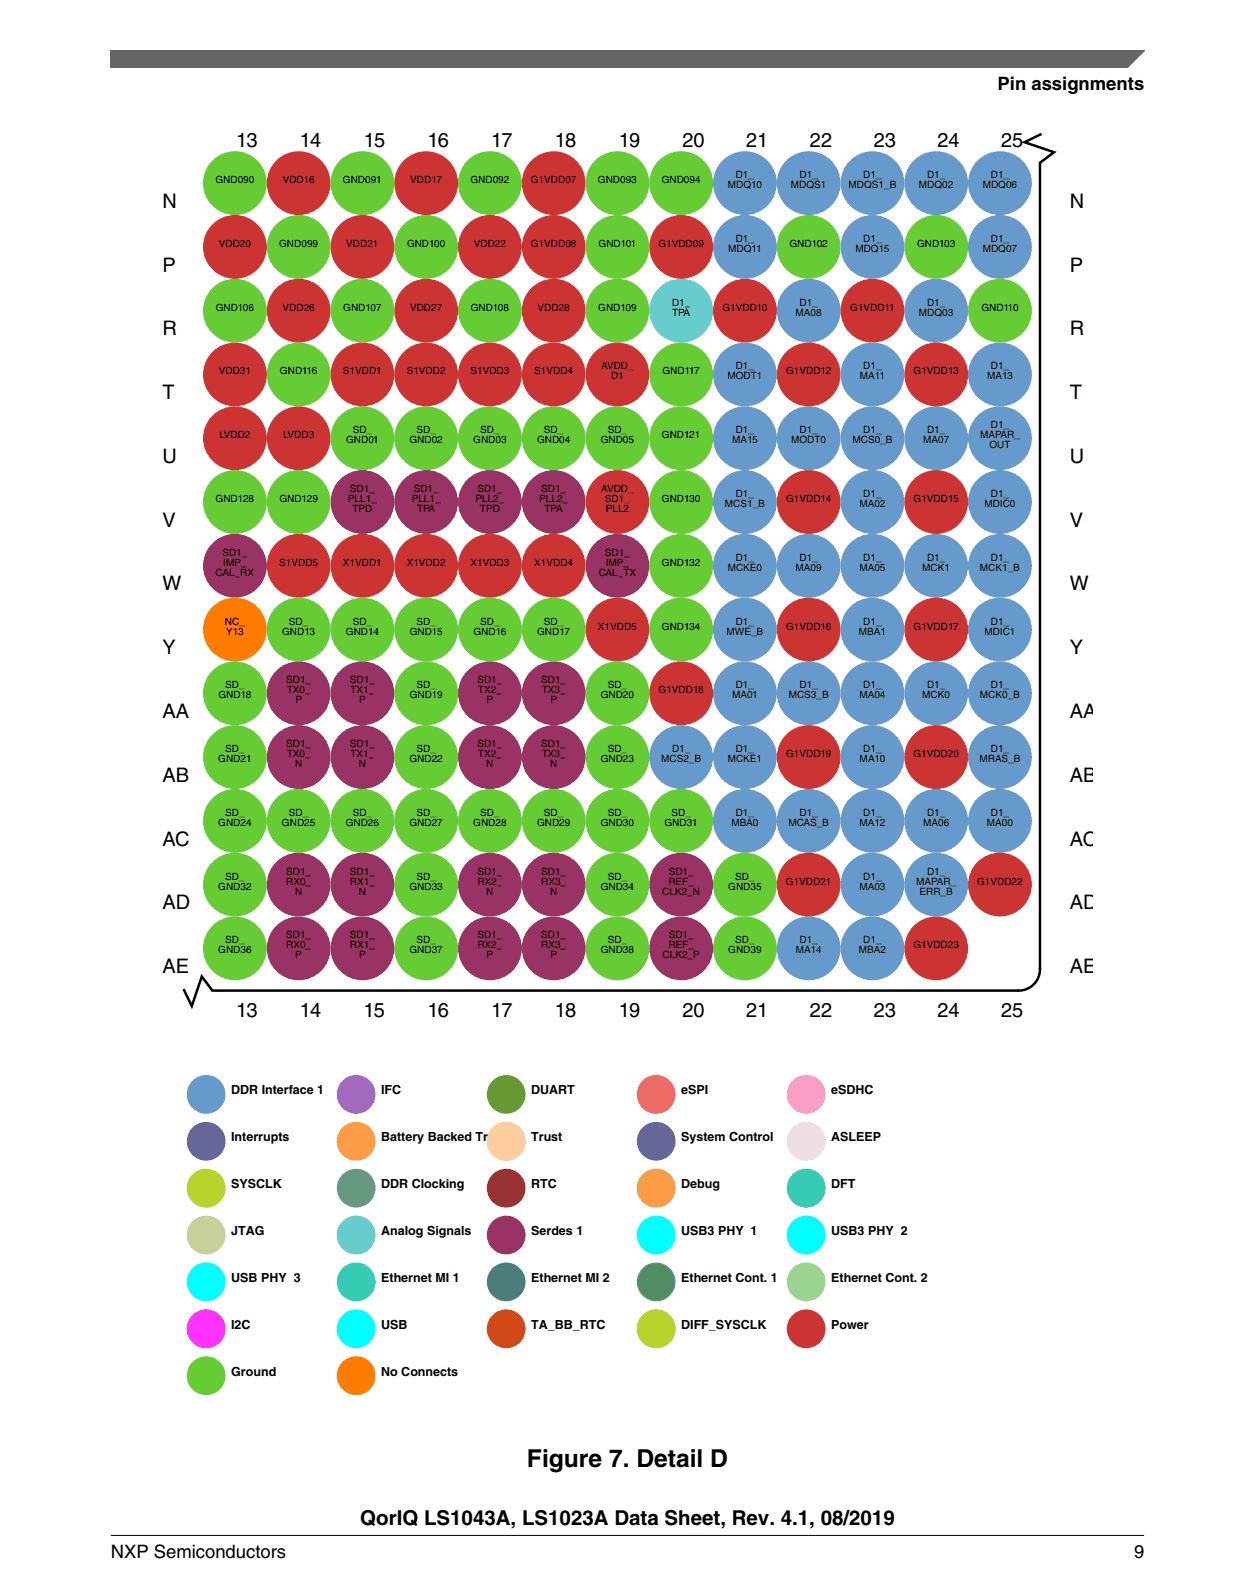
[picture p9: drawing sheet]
<svg xmlns="http://www.w3.org/2000/svg" width="216mm" height="274mm" viewBox="0 0 216 274" stroke-linecap="round" stroke-linejoin="round" font-family="sans-serif">
<defs><g id="words">
<text font-size="4.2" x="90.7" y="252.4">Figure 7. Detail D</text>
<text font-size="3.5" x="62" y="262.3">QorIQ LS1043A, LS1023A Data Sheet, Rev. 4.1, 08/2019</text>
<g font-size="3.4">
<text x="40.6" y="25.2">13</text>
<text x="51.6" y="25.2">14</text>
<text x="62.6" y="25.2">15</text>
<text x="73.5" y="25.2">16</text>
<text x="84.5" y="25.2">17</text>
<text x="95.5" y="25.2">18</text>
<text x="106.4" y="25.2">19</text>
<text x="117.4" y="25.2">20</text>
<text x="128.4" y="25.2">21</text>
<text x="139.3" y="25.2">22</text>
<text x="150.3" y="25.2">23</text>
<text x="161.3" y="25.2">24</text>
<text x="172.2" y="25.2">25</text>
<text x="27.9" y="35.7">N</text>
<text x="184.1" y="35.7">N</text>
<text x="27.9" y="46.7">P</text>
<text x="184.1" y="46.7">P</text>
<text x="27.9" y="57.7">R</text>
<text x="184.1" y="57.7">R</text>
<text x="27.9" y="68.7">T</text>
<text x="184.1" y="68.7">T</text>
<text x="27.9" y="79.6">U</text>
<text x="184.1" y="79.6">U</text>
<text x="27.9" y="90.6">V</text>
<text x="184.1" y="90.6">V</text>
<text x="27.9" y="101.6">W</text>
<text x="184.1" y="101.6">W</text>
<text x="27.9" y="112.5">Y</text>
<text x="184.1" y="112.5">Y</text>
<text x="27.9" y="123.5">AA</text>
<text x="184.1" y="123.5">AA</text>
<text x="27.9" y="134.5">AB</text>
<text x="184.1" y="134.5">AB</text>
<text x="27.9" y="145.4">AC</text>
<text x="184.1" y="145.4">AC</text>
<text x="27.9" y="156.4">AD</text>
<text x="184.1" y="156.4">AD</text>
<text x="27.9" y="167.4">AE</text>
<text x="184.1" y="167.4">AE</text>
<text x="40.6" y="174.9">13</text>
<text x="51.6" y="174.9">14</text>
<text x="62.6" y="174.9">15</text>
<text x="73.5" y="174.9">16</text>
<text x="84.5" y="174.9">17</text>
<text x="95.5" y="174.9">18</text>
<text x="106.4" y="174.9">19</text>
<text x="117.4" y="174.9">20</text>
<text x="128.4" y="174.9">21</text>
<text x="139.3" y="174.9">22</text>
<text x="150.3" y="174.9">23</text>
<text x="161.3" y="174.9">24</text>
<text x="172.2" y="174.9">25</text>
</g>
<g font-size="3.2">
<text x="171.6" y="15.5">Pin assignments</text>
<text x="19.1" y="268">NXP Semiconductors</text>
<text x="195.1" y="268">9</text>
</g>
<g font-size="2.2">
<text x="39.8" y="188.2">DDR Interface 1</text>
<text x="65.6" y="188.2">IFC</text>
<text x="91.4" y="188.2">DUART</text>
<text x="117.2" y="188.2">eSPI</text>
<text x="143" y="188.2">eSDHC</text>
<text x="39.8" y="196.3">Interrupts</text>
<text x="65.6" y="196.3">Battery Backed Trust</text>
<text x="91.4" y="196.3">Trust</text>
<text x="117.2" y="196.3">System Control</text>
<text x="143" y="196.3">ASLEEP</text>
<text x="39.8" y="204.3">SYSCLK</text>
<text x="65.6" y="204.3">DDR Clocking</text>
<text x="91.4" y="204.3">RTC</text>
<text x="117.2" y="204.3">Debug</text>
<text x="143" y="204.3">DFT</text>
<text x="39.8" y="212.4">JTAG</text>
<text x="65.6" y="212.4">Analog Signals</text>
<text x="91.4" y="212.4">Serdes 1</text>
<text x="117.2" y="212.4">USB3 PHY 1</text>
<text x="143" y="212.4">USB3 PHY 2</text>
<text x="39.8" y="220.5">USB PHY 3</text>
<text x="65.6" y="220.5">Ethernet MI 1</text>
<text x="91.4" y="220.5">Ethernet MI 2</text>
<text x="117.2" y="220.5">Ethernet Cont. 1</text>
<text x="143" y="220.5">Ethernet Cont. 2</text>
<text x="39.8" y="228.5">I2C</text>
<text x="65.6" y="228.5">USB</text>
<text x="91.4" y="228.5">TA_BB_RTC</text>
<text x="117.2" y="228.5">DIFF_SYSCLK</text>
<text x="143" y="228.5">Power</text>
<text x="39.8" y="236.6">Ground</text>
<text x="65.6" y="236.6">No Connects</text>
</g>
<g font-size="1.7">
<text x="37.1" y="31.5">GND090</text>
<text x="48.6" y="31.5">VDD16</text>
<text x="59" y="31.5">GND091</text>
<text x="70.6" y="31.5">VDD17</text>
<text x="80.9" y="31.5">GND092</text>
<text x="91.3" y="31.5">G1VDD07</text>
<text x="102.9" y="31.5">GND093</text>
<text x="113.8" y="31.5">GND094</text>
<text x="125.2" y="32.4">MDQ10</text>
<text x="126.6" y="30.6">D1_</text>
<text x="136.1" y="32.4">MDQS1</text>
<text x="137.5" y="30.6">D1_</text>
<text x="146" y="32.4">MDQS1_B</text>
<text x="148.5" y="30.6">D1_</text>
<text x="158.1" y="32.4">MDQ02</text>
<text x="159.5" y="30.6">D1_</text>
<text x="169.1" y="32.4">MDQ06</text>
<text x="170.4" y="30.6">D1_</text>
<text x="126.6" y="41.6">D1_</text>
<text x="148.5" y="41.6">D1_</text>
<text x="170.4" y="41.6">D1_</text>
<text x="37.6" y="42.5">VDD20</text>
<text x="48" y="42.5">GND099</text>
<text x="59.6" y="42.5">VDD21</text>
<text x="70" y="42.5">GND100</text>
<text x="81.5" y="42.5">VDD22</text>
<text x="91.3" y="42.5">G1VDD08</text>
<text x="103" y="42.5">GND101</text>
<text x="113.3" y="42.5">G1VDD09</text>
<text x="125.3" y="43.3">MDQ11</text>
<text x="135.8" y="42.5">GND102</text>
<text x="147.2" y="43.3">MDQ15</text>
<text x="157.8" y="42.5">GND103</text>
<text x="169.1" y="43.3">MDQ07</text>
<text x="37.1" y="53.4">GND106</text>
<text x="48.6" y="53.4">VDD26</text>
<text x="59.1" y="53.4">GND107</text>
<text x="70.5" y="53.4">VDD27</text>
<text x="81" y="53.4">GND108</text>
<text x="92.5" y="53.4">VDD28</text>
<text x="102.9" y="53.4">GND109</text>
<text x="115.6" y="52.6">D1_</text>
<text x="124.3" y="53.4">G1VDD10</text>
<text x="137.5" y="52.6">D1_</text>
<text x="146.3" y="53.4">G1VDD11</text>
<text x="159.5" y="52.6">D1_</text>
<text x="168.8" y="53.4">GND110</text>
<text x="115.6" y="54.3">TPA</text>
<text x="136.9" y="54.3">MA08</text>
<text x="158.1" y="54.3">MDQ03</text>
<text x="37.6" y="64.4">VDD31</text>
<text x="48.2" y="64.4">GND116</text>
<text x="59" y="64.4">S1VDD1</text>
<text x="70" y="64.4">S1VDD2</text>
<text x="80.9" y="64.4">S1VDD3</text>
<text x="91.9" y="64.4">S1VDD4</text>
<text x="103.4" y="63.5">AVDD_</text>
<text x="105.1" y="65.3">D1</text>
<text x="114" y="64.4">GND117</text>
<text x="125.1" y="65.3">MODT1</text>
<text x="126.6" y="63.5">D1_</text>
<text x="135.2" y="64.4">G1VDD12</text>
<text x="147.9" y="65.3">MA11</text>
<text x="148.5" y="63.5">D1_</text>
<text x="157.2" y="64.4">G1VDD13</text>
<text x="169.8" y="65.3">MA13</text>
<text x="170.4" y="63.5">D1_</text>
<text x="37.7" y="75.4">LVDD2</text>
<text x="48.7" y="75.4">LVDD3</text>
<text x="59.5" y="76.2">GND01</text>
<text x="60.7" y="74.5">SD_</text>
<text x="70.4" y="76.2">GND02</text>
<text x="71.6" y="74.5">SD_</text>
<text x="81.4" y="76.2">GND03</text>
<text x="82.6" y="74.5">SD_</text>
<text x="92.4" y="76.2">GND04</text>
<text x="93.6" y="74.5">SD_</text>
<text x="103.4" y="76.2">GND05</text>
<text x="104.5" y="74.5">SD_</text>
<text x="113.9" y="75.4">GND121</text>
<text x="125.9" y="76.2">MA15</text>
<text x="126.6" y="74.5">D1_</text>
<text x="136.1" y="76.2">MODT0</text>
<text x="137.5" y="74.5">D1_</text>
<text x="146.6" y="76.2">MCS0_B</text>
<text x="148.5" y="74.5">D1_</text>
<text x="158.8" y="76.2">MA07</text>
<text x="159.5" y="74.5">D1_</text>
<text x="168.6" y="75.4">MAPAR_</text>
<text x="170.2" y="77.1">OUT</text>
<text x="170.4" y="73.6">D1_</text>
<text x="37.1" y="86.3">GND128</text>
<text x="48.1" y="86.3">GND129</text>
<text x="59.9" y="86.3">PLL1_</text>
<text x="60.2" y="84.6">SD1_</text>
<text x="60.6" y="88.1">TPD</text>
<text x="70.8" y="86.3">PLL1_</text>
<text x="71.2" y="84.6">SD1_</text>
<text x="71.7" y="88.1">TPA</text>
<text x="81.8" y="86.3">PLL2_</text>
<text x="82.1" y="84.6">SD1_</text>
<text x="82.6" y="88.1">TPD</text>
<text x="92.8" y="86.3">PLL2_</text>
<text x="93.1" y="84.6">SD1_</text>
<text x="93.7" y="88.1">TPA</text>
<text x="103.4" y="84.6">AVDD_</text>
<text x="104.1" y="86.3">SD1_</text>
<text x="104.2" y="88.1">PLL2</text>
<text x="113.9" y="86.3">GND130</text>
<text x="124.7" y="87.2">MCS1_B</text>
<text x="126.6" y="85.5">D1_</text>
<text x="135.2" y="86.3">G1VDD14</text>
<text x="147.8" y="87.2">MA02</text>
<text x="148.5" y="85.5">D1_</text>
<text x="157.2" y="86.3">G1VDD15</text>
<text x="169.4" y="87.2">MDIC0</text>
<text x="170.4" y="85.5">D1_</text>
<text x="38.3" y="95.6">SD1_</text>
<text x="104.1" y="95.6">SD1_</text>
<text x="37.1" y="99">CAL_RX</text>
<text x="38.4" y="97.3">IMP_</text>
<text x="48" y="97.3">S1VDD5</text>
<text x="59" y="97.3">X1VDD1</text>
<text x="70" y="97.3">X1VDD2</text>
<text x="80.9" y="97.3">X1VDD3</text>
<text x="91.9" y="97.3">X1VDD4</text>
<text x="103" y="99">CAL_TX</text>
<text x="104.2" y="97.3">IMP_</text>
<text x="113.9" y="97.3">GND132</text>
<text x="125.2" y="98.2">MCKE0</text>
<text x="126.6" y="96.4">D1_</text>
<text x="136.9" y="98.2">MA09</text>
<text x="137.5" y="96.4">D1_</text>
<text x="147.8" y="98.2">MA05</text>
<text x="148.5" y="96.4">D1_</text>
<text x="158.7" y="98.2">MCK1</text>
<text x="159.5" y="96.4">D1_</text>
<text x="168.6" y="98.2">MCK1_B</text>
<text x="170.4" y="96.4">D1_</text>
<text x="38.7" y="107.4">NC_</text>
<text x="49.7" y="107.4">SD_</text>
<text x="60.7" y="107.4">SD_</text>
<text x="71.6" y="107.4">SD_</text>
<text x="82.6" y="107.4">SD_</text>
<text x="93.6" y="107.4">SD_</text>
<text x="126.6" y="107.4">D1_</text>
<text x="148.5" y="107.4">D1_</text>
<text x="170.4" y="107.4">D1_</text>
<text x="38.9" y="109.1">Y13</text>
<text x="48.5" y="109.1">GND13</text>
<text x="59.5" y="109.1">GND14</text>
<text x="70.5" y="109.1">GND15</text>
<text x="81.5" y="109.1">GND16</text>
<text x="92.4" y="109.1">GND17</text>
<text x="102.9" y="108.3">X1VDD5</text>
<text x="113.9" y="108.3">GND134</text>
<text x="125" y="109.1">MWE_B</text>
<text x="135.2" y="108.3">G1VDD16</text>
<text x="147.8" y="109.1">MBA1</text>
<text x="157.2" y="108.3">G1VDD17</text>
<text x="169.4" y="109.1">MDIC1</text>
<text x="38.7" y="118.4">SD_</text>
<text x="49.2" y="117.5">SD1_</text>
<text x="49.3" y="119.2">TX0_</text>
<text x="60.2" y="117.5">SD1_</text>
<text x="60.3" y="119.2">TX1_</text>
<text x="71.6" y="118.4">SD_</text>
<text x="82.1" y="117.5">SD1_</text>
<text x="82.2" y="119.2">TX2_</text>
<text x="93.1" y="117.5">SD1_</text>
<text x="93.2" y="119.2">TX3_</text>
<text x="104.5" y="118.4">SD_</text>
<text x="113.3" y="119.2">G1VDD18</text>
<text x="126.6" y="118.4">D1_</text>
<text x="137.5" y="118.4">D1_</text>
<text x="148.5" y="118.4">D1_</text>
<text x="159.5" y="118.4">D1_</text>
<text x="170.4" y="118.4">D1_</text>
<text x="37.6" y="120.1">GND18</text>
<text x="50.8" y="121">P</text>
<text x="61.8" y="121">P</text>
<text x="70.5" y="120.1">GND19</text>
<text x="83.7" y="121">P</text>
<text x="94.7" y="121">P</text>
<text x="103.4" y="120.1">GND20</text>
<text x="126" y="120.1">MA01</text>
<text x="135.7" y="120.1">MCS3_B</text>
<text x="147.8" y="120.1">MA04</text>
<text x="158.7" y="120.1">MCK0</text>
<text x="168.6" y="120.1">MCK0_B</text>
<text x="37.5" y="131.1">GND21</text>
<text x="38.7" y="129.3">SD_</text>
<text x="49.2" y="128.5">SD1_</text>
<text x="49.3" y="130.2">TX0_</text>
<text x="50.8" y="131.9">N</text>
<text x="60.2" y="128.5">SD1_</text>
<text x="60.3" y="130.2">TX1_</text>
<text x="61.7" y="131.9">N</text>
<text x="70.4" y="131.1">GND22</text>
<text x="71.6" y="129.3">SD_</text>
<text x="82.1" y="128.5">SD1_</text>
<text x="82.2" y="130.2">TX2_</text>
<text x="83.7" y="131.9">N</text>
<text x="93.1" y="128.5">SD1_</text>
<text x="93.2" y="130.2">TX3_</text>
<text x="94.6" y="131.9">N</text>
<text x="103.4" y="131.1">GND23</text>
<text x="104.5" y="129.3">SD_</text>
<text x="113.7" y="131.1">MCS2_B</text>
<text x="115.6" y="129.3">D1_</text>
<text x="125.2" y="131.1">MCKE1</text>
<text x="126.6" y="129.3">D1_</text>
<text x="135.2" y="130.2">G1VDD19</text>
<text x="147.9" y="131.1">MA10</text>
<text x="148.5" y="129.3">D1_</text>
<text x="157.1" y="130.2">G1VDD20</text>
<text x="168.5" y="131.1">MRAS_B</text>
<text x="170.4" y="129.3">D1_</text>
<text x="37.5" y="142">GND24</text>
<text x="38.7" y="140.3">SD_</text>
<text x="48.5" y="142">GND25</text>
<text x="49.7" y="140.3">SD_</text>
<text x="59.5" y="142">GND26</text>
<text x="60.7" y="140.3">SD_</text>
<text x="70.4" y="142">GND27</text>
<text x="71.6" y="140.3">SD_</text>
<text x="81.4" y="142">GND28</text>
<text x="82.6" y="140.3">SD_</text>
<text x="92.4" y="142">GND29</text>
<text x="93.6" y="140.3">SD_</text>
<text x="103.4" y="142">GND30</text>
<text x="104.5" y="140.3">SD_</text>
<text x="114.3" y="142">GND31</text>
<text x="115.5" y="140.3">SD_</text>
<text x="125.8" y="142">MBA0</text>
<text x="126.6" y="140.3">D1_</text>
<text x="135.6" y="142">MCAS_B</text>
<text x="137.5" y="140.3">D1_</text>
<text x="147.9" y="142">MA12</text>
<text x="148.5" y="140.3">D1_</text>
<text x="158.8" y="142">MA06</text>
<text x="159.5" y="140.3">D1_</text>
<text x="169.8" y="142">MA00</text>
<text x="170.4" y="140.3">D1_</text>
<text x="37.5" y="153">GND32</text>
<text x="38.7" y="151.3">SD_</text>
<text x="49.2" y="150.4">SD1_</text>
<text x="49.2" y="152.1">RX0_</text>
<text x="50.8" y="153.9">N</text>
<text x="60.2" y="152.1">RX1_</text>
<text x="60.2" y="150.4">SD1_</text>
<text x="61.7" y="153.9">N</text>
<text x="70.4" y="153">GND33</text>
<text x="71.6" y="151.3">SD_</text>
<text x="82.1" y="152.1">RX2_</text>
<text x="82.1" y="150.4">SD1_</text>
<text x="83.7" y="153.9">N</text>
<text x="93.1" y="150.4">SD1_</text>
<text x="93.1" y="152.1">RX3_</text>
<text x="94.6" y="153.9">N</text>
<text x="103.4" y="153">GND34</text>
<text x="104.5" y="151.3">SD_</text>
<text x="113.9" y="153.9">CLK2_N</text>
<text x="115" y="152.1">REF_</text>
<text x="115" y="150.4">SD1_</text>
<text x="125.3" y="153">GND35</text>
<text x="126.5" y="151.3">SD_</text>
<text x="135.2" y="152.1">G1VDD21</text>
<text x="147.8" y="153">MA03</text>
<text x="148.5" y="151.3">D1_</text>
<text x="157.6" y="152.1">MAPAR_</text>
<text x="158.2" y="153.9">ERR_B</text>
<text x="159.5" y="150.4">D1_</text>
<text x="168.1" y="152.1">G1VDD22</text>
<text x="49.2" y="161.4">SD1_</text>
<text x="60.2" y="161.4">SD1_</text>
<text x="82.1" y="161.4">SD1_</text>
<text x="93.1" y="161.4">SD1_</text>
<text x="115" y="161.4">SD1_</text>
<text x="37.5" y="164">GND36</text>
<text x="38.7" y="162.3">SD_</text>
<text x="49.2" y="163.1">RX0_</text>
<text x="50.8" y="164.8">P</text>
<text x="60.2" y="163.1">RX1_</text>
<text x="61.8" y="164.8">P</text>
<text x="70.4" y="164">GND37</text>
<text x="71.6" y="162.3">SD_</text>
<text x="82.1" y="163.1">RX2_</text>
<text x="83.7" y="164.8">P</text>
<text x="93.1" y="163.1">RX3_</text>
<text x="94.7" y="164.8">P</text>
<text x="103.4" y="164">GND38</text>
<text x="104.5" y="162.3">SD_</text>
<text x="114" y="164.8">CLK2_P</text>
<text x="115" y="163.1">REF_</text>
<text x="125.3" y="164">GND39</text>
<text x="126.5" y="162.3">SD_</text>
<text x="136.9" y="164">MA14</text>
<text x="137.5" y="162.3">D1_</text>
<text x="147.8" y="164">MBA2</text>
<text x="148.5" y="162.3">D1_</text>
<text x="157.1" y="163.1">G1VDD23</text>
</g>
</g></defs>
<path d="M179.2 23l-2.9 1.5 5 1.7-2.4 1.8v138.7a3.7 3.7 0 0 1-3.6 3.7h-138.8l-1.8-2.4-1.7 5-1.4-2.9" fill="none" stroke="#000" stroke-width=".43"/>
<circle cx="161.1" cy="31.5" r="5.4" fill="#69c"/>
<circle cx="161.1" cy="31.5" r="5.4" fill="none" stroke="#69c" stroke-width=".22"/>
<circle cx="161.1" cy="53.4" r="5.4" fill="#69c"/>
<circle cx="161.1" cy="53.4" r="5.4" fill="none" stroke="#69c" stroke-width=".22"/>
<circle cx="172" cy="31.5" r="5.4" fill="#69c"/>
<circle cx="172" cy="31.5" r="5.4" fill="none" stroke="#69c" stroke-width=".22"/>
<circle cx="172" cy="42.5" r="5.4" fill="#69c"/>
<circle cx="172" cy="42.5" r="5.4" fill="none" stroke="#69c" stroke-width=".22"/>
<circle cx="128.2" cy="31.5" r="5.4" fill="#69c"/>
<circle cx="128.2" cy="31.5" r="5.4" fill="none" stroke="#69c" stroke-width=".22"/>
<circle cx="128.2" cy="42.5" r="5.4" fill="#69c"/>
<circle cx="128.2" cy="42.5" r="5.4" fill="none" stroke="#69c" stroke-width=".22"/>
<circle cx="150.1" cy="42.5" r="5.4" fill="#69c"/>
<circle cx="150.1" cy="42.5" r="5.4" fill="none" stroke="#69c" stroke-width=".22"/>
<circle cx="161.1" cy="152.1" r="5.4" fill="#69c"/>
<circle cx="161.1" cy="152.1" r="5.4" fill="none" stroke="#69c" stroke-width=".22"/>
<circle cx="172" cy="75.4" r="5.4" fill="#69c"/>
<circle cx="172" cy="75.4" r="5.4" fill="none" stroke="#69c" stroke-width=".22"/>
<circle cx="139.1" cy="31.5" r="5.4" fill="#69c"/>
<circle cx="139.1" cy="31.5" r="5.4" fill="none" stroke="#69c" stroke-width=".22"/>
<circle cx="150.1" cy="31.5" r="5.4" fill="#69c"/>
<circle cx="150.1" cy="31.5" r="5.4" fill="none" stroke="#69c" stroke-width=".22"/>
<circle cx="128.2" cy="141.2" r="5.4" fill="#69c"/>
<circle cx="128.2" cy="141.2" r="5.4" fill="none" stroke="#69c" stroke-width=".22"/>
<circle cx="150.1" cy="108.3" r="5.4" fill="#69c"/>
<circle cx="150.1" cy="108.3" r="5.4" fill="none" stroke="#69c" stroke-width=".22"/>
<circle cx="150.1" cy="163.1" r="5.4" fill="#69c"/>
<circle cx="150.1" cy="163.1" r="5.4" fill="none" stroke="#69c" stroke-width=".22"/>
<circle cx="172" cy="141.2" r="5.4" fill="#69c"/>
<circle cx="172" cy="141.2" r="5.4" fill="none" stroke="#69c" stroke-width=".22"/>
<circle cx="128.2" cy="119.2" r="5.4" fill="#69c"/>
<circle cx="128.2" cy="119.2" r="5.4" fill="none" stroke="#69c" stroke-width=".22"/>
<circle cx="150.1" cy="86.3" r="5.4" fill="#69c"/>
<circle cx="150.1" cy="86.3" r="5.4" fill="none" stroke="#69c" stroke-width=".22"/>
<circle cx="150.1" cy="152.1" r="5.4" fill="#69c"/>
<circle cx="150.1" cy="152.1" r="5.4" fill="none" stroke="#69c" stroke-width=".22"/>
<circle cx="150.1" cy="119.2" r="5.4" fill="#69c"/>
<circle cx="150.1" cy="119.2" r="5.4" fill="none" stroke="#69c" stroke-width=".22"/>
<circle cx="150.1" cy="97.3" r="5.4" fill="#69c"/>
<circle cx="150.1" cy="97.3" r="5.4" fill="none" stroke="#69c" stroke-width=".22"/>
<circle cx="161.1" cy="141.2" r="5.4" fill="#69c"/>
<circle cx="161.1" cy="141.2" r="5.4" fill="none" stroke="#69c" stroke-width=".22"/>
<circle cx="161.1" cy="75.4" r="5.4" fill="#69c"/>
<circle cx="161.1" cy="75.4" r="5.4" fill="none" stroke="#69c" stroke-width=".22"/>
<circle cx="139.1" cy="53.4" r="5.4" fill="#69c"/>
<circle cx="139.1" cy="53.4" r="5.4" fill="none" stroke="#69c" stroke-width=".22"/>
<circle cx="139.1" cy="97.3" r="5.4" fill="#69c"/>
<circle cx="139.1" cy="97.3" r="5.4" fill="none" stroke="#69c" stroke-width=".22"/>
<circle cx="150.1" cy="130.2" r="5.4" fill="#69c"/>
<circle cx="150.1" cy="130.2" r="5.4" fill="none" stroke="#69c" stroke-width=".22"/>
<circle cx="150.1" cy="64.4" r="5.4" fill="#69c"/>
<circle cx="150.1" cy="64.4" r="5.4" fill="none" stroke="#69c" stroke-width=".22"/>
<circle cx="150.1" cy="141.2" r="5.4" fill="#69c"/>
<circle cx="150.1" cy="141.2" r="5.4" fill="none" stroke="#69c" stroke-width=".22"/>
<circle cx="172" cy="64.4" r="5.4" fill="#69c"/>
<circle cx="172" cy="64.4" r="5.4" fill="none" stroke="#69c" stroke-width=".22"/>
<circle cx="139.1" cy="163.1" r="5.4" fill="#69c"/>
<circle cx="139.1" cy="163.1" r="5.4" fill="none" stroke="#69c" stroke-width=".22"/>
<circle cx="128.2" cy="75.4" r="5.4" fill="#69c"/>
<circle cx="128.2" cy="75.4" r="5.4" fill="none" stroke="#69c" stroke-width=".22"/>
<circle cx="128.2" cy="108.3" r="5.4" fill="#69c"/>
<circle cx="128.2" cy="108.3" r="5.4" fill="none" stroke="#69c" stroke-width=".22"/>
<circle cx="172" cy="130.2" r="5.4" fill="#69c"/>
<circle cx="172" cy="130.2" r="5.4" fill="none" stroke="#69c" stroke-width=".22"/>
<circle cx="139.1" cy="141.2" r="5.4" fill="#69c"/>
<circle cx="139.1" cy="141.2" r="5.4" fill="none" stroke="#69c" stroke-width=".22"/>
<circle cx="150.1" cy="75.4" r="5.4" fill="#69c"/>
<circle cx="150.1" cy="75.4" r="5.4" fill="none" stroke="#69c" stroke-width=".22"/>
<circle cx="128.2" cy="86.3" r="5.4" fill="#69c"/>
<circle cx="128.2" cy="86.3" r="5.4" fill="none" stroke="#69c" stroke-width=".22"/>
<circle cx="117.2" cy="130.2" r="5.4" fill="#69c"/>
<circle cx="117.2" cy="130.2" r="5.4" fill="none" stroke="#69c" stroke-width=".22"/>
<circle cx="139.1" cy="119.2" r="5.4" fill="#69c"/>
<circle cx="139.1" cy="119.2" r="5.4" fill="none" stroke="#69c" stroke-width=".22"/>
<circle cx="128.2" cy="97.3" r="5.4" fill="#69c"/>
<circle cx="128.2" cy="97.3" r="5.4" fill="none" stroke="#69c" stroke-width=".22"/>
<circle cx="128.2" cy="130.2" r="5.4" fill="#69c"/>
<circle cx="128.2" cy="130.2" r="5.4" fill="none" stroke="#69c" stroke-width=".22"/>
<circle cx="161.1" cy="119.2" r="5.4" fill="#69c"/>
<circle cx="161.1" cy="119.2" r="5.4" fill="none" stroke="#69c" stroke-width=".22"/>
<circle cx="161.1" cy="97.3" r="5.4" fill="#69c"/>
<circle cx="161.1" cy="97.3" r="5.4" fill="none" stroke="#69c" stroke-width=".22"/>
<circle cx="172" cy="119.2" r="5.4" fill="#69c"/>
<circle cx="172" cy="119.2" r="5.4" fill="none" stroke="#69c" stroke-width=".22"/>
<circle cx="172" cy="97.3" r="5.4" fill="#69c"/>
<circle cx="172" cy="97.3" r="5.4" fill="none" stroke="#69c" stroke-width=".22"/>
<circle cx="139.1" cy="75.4" r="5.4" fill="#69c"/>
<circle cx="139.1" cy="75.4" r="5.4" fill="none" stroke="#69c" stroke-width=".22"/>
<circle cx="128.2" cy="64.4" r="5.4" fill="#69c"/>
<circle cx="128.2" cy="64.4" r="5.4" fill="none" stroke="#69c" stroke-width=".22"/>
<circle cx="172" cy="86.3" r="5.4" fill="#69c"/>
<circle cx="172" cy="86.3" r="5.4" fill="none" stroke="#69c" stroke-width=".22"/>
<circle cx="172" cy="108.3" r="5.4" fill="#69c"/>
<circle cx="172" cy="108.3" r="5.4" fill="none" stroke="#69c" stroke-width=".22"/>
<circle cx="117.2" cy="53.4" r="5.4" fill="#6cc"/>
<circle cx="117.2" cy="53.4" r="5.4" fill="none" stroke="#6cc" stroke-width=".22"/>
<circle cx="95.3" cy="119.2" r="5.4" fill="#936"/>
<circle cx="95.3" cy="119.2" r="5.4" fill="none" stroke="#936" stroke-width=".22"/>
<circle cx="84.3" cy="119.2" r="5.4" fill="#936"/>
<circle cx="84.3" cy="119.2" r="5.4" fill="none" stroke="#936" stroke-width=".22"/>
<circle cx="62.3" cy="119.2" r="5.4" fill="#936"/>
<circle cx="62.3" cy="119.2" r="5.4" fill="none" stroke="#936" stroke-width=".22"/>
<circle cx="51.4" cy="119.2" r="5.4" fill="#936"/>
<circle cx="51.4" cy="119.2" r="5.4" fill="none" stroke="#936" stroke-width=".22"/>
<circle cx="95.3" cy="130.2" r="5.4" fill="#936"/>
<circle cx="95.3" cy="130.2" r="5.4" fill="none" stroke="#936" stroke-width=".22"/>
<circle cx="84.3" cy="130.2" r="5.4" fill="#936"/>
<circle cx="84.3" cy="130.2" r="5.4" fill="none" stroke="#936" stroke-width=".22"/>
<circle cx="62.3" cy="130.2" r="5.4" fill="#936"/>
<circle cx="62.3" cy="130.2" r="5.4" fill="none" stroke="#936" stroke-width=".22"/>
<circle cx="51.4" cy="130.2" r="5.4" fill="#936"/>
<circle cx="51.4" cy="130.2" r="5.4" fill="none" stroke="#936" stroke-width=".22"/>
<circle cx="95.3" cy="163.1" r="5.4" fill="#936"/>
<circle cx="95.3" cy="163.1" r="5.4" fill="none" stroke="#936" stroke-width=".22"/>
<circle cx="84.3" cy="163.1" r="5.4" fill="#936"/>
<circle cx="84.3" cy="163.1" r="5.4" fill="none" stroke="#936" stroke-width=".22"/>
<circle cx="62.3" cy="163.1" r="5.4" fill="#936"/>
<circle cx="62.3" cy="163.1" r="5.4" fill="none" stroke="#936" stroke-width=".22"/>
<circle cx="51.4" cy="163.1" r="5.4" fill="#936"/>
<circle cx="51.4" cy="163.1" r="5.4" fill="none" stroke="#936" stroke-width=".22"/>
<circle cx="95.3" cy="152.1" r="5.4" fill="#936"/>
<circle cx="95.3" cy="152.1" r="5.4" fill="none" stroke="#936" stroke-width=".22"/>
<circle cx="84.3" cy="152.1" r="5.4" fill="#936"/>
<circle cx="84.3" cy="152.1" r="5.4" fill="none" stroke="#936" stroke-width=".22"/>
<circle cx="62.3" cy="152.1" r="5.4" fill="#936"/>
<circle cx="62.3" cy="152.1" r="5.4" fill="none" stroke="#936" stroke-width=".22"/>
<circle cx="51.4" cy="152.1" r="5.4" fill="#936"/>
<circle cx="51.4" cy="152.1" r="5.4" fill="none" stroke="#936" stroke-width=".22"/>
<circle cx="117.2" cy="163.1" r="5.4" fill="#936"/>
<circle cx="117.2" cy="163.1" r="5.4" fill="none" stroke="#936" stroke-width=".22"/>
<circle cx="117.2" cy="152.1" r="5.4" fill="#936"/>
<circle cx="117.2" cy="152.1" r="5.4" fill="none" stroke="#936" stroke-width=".22"/>
<circle cx="106.2" cy="97.3" r="5.4" fill="#936"/>
<circle cx="106.2" cy="97.3" r="5.4" fill="none" stroke="#936" stroke-width=".22"/>
<circle cx="40.4" cy="97.3" r="5.4" fill="#936"/>
<circle cx="40.4" cy="97.3" r="5.4" fill="none" stroke="#936" stroke-width=".22"/>
<circle cx="73.3" cy="86.3" r="5.4" fill="#936"/>
<circle cx="73.3" cy="86.3" r="5.4" fill="none" stroke="#936" stroke-width=".22"/>
<circle cx="95.3" cy="86.3" r="5.4" fill="#936"/>
<circle cx="95.3" cy="86.3" r="5.4" fill="none" stroke="#936" stroke-width=".22"/>
<circle cx="62.3" cy="86.3" r="5.4" fill="#936"/>
<circle cx="62.3" cy="86.3" r="5.4" fill="none" stroke="#936" stroke-width=".22"/>
<circle cx="84.3" cy="86.3" r="5.4" fill="#936"/>
<circle cx="84.3" cy="86.3" r="5.4" fill="none" stroke="#936" stroke-width=".22"/>
<circle cx="40.4" cy="108.3" r="5.4" fill="#fe7d00"/>
<circle cx="40.4" cy="108.3" r="5.4" fill="none" stroke="#fe7d00" stroke-width=".22"/>
<circle cx="35.5" cy="188.2" r="3.2" fill="#69c"/>
<circle cx="35.5" cy="188.2" r="3.2" fill="none" stroke="#69c" stroke-width=".22"/>
<circle cx="61.3" cy="188.2" r="3.2" fill="#96c"/>
<circle cx="61.3" cy="188.2" r="3.2" fill="none" stroke="#96c" stroke-width=".22"/>
<circle cx="87.1" cy="188.2" r="3.2" fill="#693"/>
<circle cx="87.1" cy="188.2" r="3.2" fill="none" stroke="#693" stroke-width=".22"/>
<circle cx="112.9" cy="188.2" r="3.2" fill="#f66"/>
<circle cx="112.9" cy="188.2" r="3.2" fill="none" stroke="#f66" stroke-width=".22"/>
<circle cx="138.7" cy="188.2" r="3.2" fill="#f9c"/>
<circle cx="138.7" cy="188.2" r="3.2" fill="none" stroke="#f9c" stroke-width=".22"/>
<circle cx="35.5" cy="196.3" r="3.2" fill="#669"/>
<circle cx="35.5" cy="196.3" r="3.2" fill="none" stroke="#669" stroke-width=".22"/>
<circle cx="61.3" cy="196.3" r="3.2" fill="#f93"/>
<circle cx="61.3" cy="196.3" r="3.2" fill="none" stroke="#f93" stroke-width=".22"/>
<circle cx="87.1" cy="196.3" r="3.2" fill="#fc6"/>
<circle cx="87.1" cy="196.3" r="3.2" fill="none" stroke="#fc6" stroke-width=".22"/>
<circle cx="112.9" cy="196.3" r="3.2" fill="#669"/>
<circle cx="112.9" cy="196.3" r="3.2" fill="none" stroke="#669" stroke-width=".22"/>
<circle cx="138.7" cy="196.3" r="3.2" fill="#fcc"/>
<circle cx="138.7" cy="196.3" r="3.2" fill="none" stroke="#fcc" stroke-width=".22"/>
<circle cx="35.5" cy="204.3" r="3.2" fill="#cc3"/>
<circle cx="35.5" cy="204.3" r="3.2" fill="none" stroke="#cc3" stroke-width=".22"/>
<circle cx="61.3" cy="204.3" r="3.2" fill="#699"/>
<circle cx="61.3" cy="204.3" r="3.2" fill="none" stroke="#699" stroke-width=".22"/>
<circle cx="87.1" cy="204.3" r="3.2" fill="#933"/>
<circle cx="87.1" cy="204.3" r="3.2" fill="none" stroke="#933" stroke-width=".22"/>
<circle cx="112.9" cy="204.3" r="3.2" fill="#c93"/>
<circle cx="112.9" cy="204.3" r="3.2" fill="none" stroke="#c93" stroke-width=".22"/>
<circle cx="138.7" cy="204.3" r="3.2" fill="#3c9"/>
<circle cx="138.7" cy="204.3" r="3.2" fill="none" stroke="#3c9" stroke-width=".22"/>
<circle cx="35.5" cy="212.4" r="3.2" fill="#cc9"/>
<circle cx="35.5" cy="212.4" r="3.2" fill="none" stroke="#cc9" stroke-width=".22"/>
<circle cx="61.3" cy="212.4" r="3.2" fill="#6cc"/>
<circle cx="61.3" cy="212.4" r="3.2" fill="none" stroke="#6cc" stroke-width=".22"/>
<circle cx="87.1" cy="212.4" r="3.2" fill="#936"/>
<circle cx="87.1" cy="212.4" r="3.2" fill="none" stroke="#936" stroke-width=".22"/>
<circle cx="112.9" cy="212.4" r="3.2" fill="#0ff"/>
<circle cx="112.9" cy="212.4" r="3.2" fill="none" stroke="#0ff" stroke-width=".22"/>
<circle cx="138.7" cy="212.4" r="3.2" fill="#0ff"/>
<circle cx="138.7" cy="212.4" r="3.2" fill="none" stroke="#0ff" stroke-width=".22"/>
<circle cx="35.5" cy="220.5" r="3.2" fill="#0ff"/>
<circle cx="35.5" cy="220.5" r="3.2" fill="none" stroke="#0ff" stroke-width=".22"/>
<circle cx="61.3" cy="220.5" r="3.2" fill="#3cc"/>
<circle cx="61.3" cy="220.5" r="3.2" fill="none" stroke="#3cc" stroke-width=".22"/>
<circle cx="87.1" cy="220.5" r="3.2" fill="#399"/>
<circle cx="87.1" cy="220.5" r="3.2" fill="none" stroke="#399" stroke-width=".22"/>
<circle cx="112.9" cy="220.5" r="3.2" fill="#696"/>
<circle cx="112.9" cy="220.5" r="3.2" fill="none" stroke="#696" stroke-width=".22"/>
<circle cx="138.7" cy="220.5" r="3.2" fill="#9c9"/>
<circle cx="138.7" cy="220.5" r="3.2" fill="none" stroke="#9c9" stroke-width=".22"/>
<circle cx="35.5" cy="228.5" r="3.2" fill="#f0f"/>
<circle cx="35.5" cy="228.5" r="3.2" fill="none" stroke="#f0f" stroke-width=".22"/>
<circle cx="61.3" cy="228.5" r="3.2" fill="#0ff"/>
<circle cx="61.3" cy="228.5" r="3.2" fill="none" stroke="#0ff" stroke-width=".22"/>
<circle cx="87.1" cy="228.5" r="3.2" fill="#d45500"/>
<circle cx="87.1" cy="228.5" r="3.2" fill="none" stroke="#d45500" stroke-width=".22"/>
<circle cx="112.9" cy="228.5" r="3.2" fill="#aad400"/>
<circle cx="112.9" cy="228.5" r="3.2" fill="none" stroke="#aad400" stroke-width=".22"/>
<circle cx="40.4" cy="31.5" r="5.4" fill="#6c3"/>
<circle cx="40.4" cy="31.5" r="5.4" fill="none" stroke="#6c3" stroke-width=".22"/>
<circle cx="62.3" cy="31.5" r="5.4" fill="#6c3"/>
<circle cx="62.3" cy="31.5" r="5.4" fill="none" stroke="#6c3" stroke-width=".22"/>
<circle cx="84.3" cy="31.5" r="5.4" fill="#6c3"/>
<circle cx="84.3" cy="31.5" r="5.4" fill="none" stroke="#6c3" stroke-width=".22"/>
<circle cx="106.2" cy="31.5" r="5.4" fill="#6c3"/>
<circle cx="106.2" cy="31.5" r="5.4" fill="none" stroke="#6c3" stroke-width=".22"/>
<circle cx="117.2" cy="31.5" r="5.4" fill="#6c3"/>
<circle cx="117.2" cy="31.5" r="5.4" fill="none" stroke="#6c3" stroke-width=".22"/>
<circle cx="51.4" cy="42.5" r="5.4" fill="#6c3"/>
<circle cx="51.4" cy="42.5" r="5.4" fill="none" stroke="#6c3" stroke-width=".22"/>
<circle cx="73.3" cy="42.5" r="5.4" fill="#6c3"/>
<circle cx="73.3" cy="42.5" r="5.4" fill="none" stroke="#6c3" stroke-width=".22"/>
<circle cx="106.2" cy="42.5" r="5.4" fill="#6c3"/>
<circle cx="106.2" cy="42.5" r="5.4" fill="none" stroke="#6c3" stroke-width=".22"/>
<circle cx="139.1" cy="42.5" r="5.4" fill="#6c3"/>
<circle cx="139.1" cy="42.5" r="5.4" fill="none" stroke="#6c3" stroke-width=".22"/>
<circle cx="161.1" cy="42.5" r="5.4" fill="#6c3"/>
<circle cx="161.1" cy="42.5" r="5.4" fill="none" stroke="#6c3" stroke-width=".22"/>
<circle cx="40.4" cy="53.4" r="5.4" fill="#6c3"/>
<circle cx="40.4" cy="53.4" r="5.4" fill="none" stroke="#6c3" stroke-width=".22"/>
<circle cx="62.3" cy="53.4" r="5.4" fill="#6c3"/>
<circle cx="62.3" cy="53.4" r="5.4" fill="none" stroke="#6c3" stroke-width=".22"/>
<circle cx="84.3" cy="53.4" r="5.4" fill="#6c3"/>
<circle cx="84.3" cy="53.4" r="5.4" fill="none" stroke="#6c3" stroke-width=".22"/>
<circle cx="106.2" cy="53.4" r="5.4" fill="#6c3"/>
<circle cx="106.2" cy="53.4" r="5.4" fill="none" stroke="#6c3" stroke-width=".22"/>
<circle cx="172" cy="53.4" r="5.4" fill="#6c3"/>
<circle cx="172" cy="53.4" r="5.4" fill="none" stroke="#6c3" stroke-width=".22"/>
<circle cx="51.4" cy="64.4" r="5.4" fill="#6c3"/>
<circle cx="51.4" cy="64.4" r="5.4" fill="none" stroke="#6c3" stroke-width=".22"/>
<circle cx="117.2" cy="64.4" r="5.4" fill="#6c3"/>
<circle cx="117.2" cy="64.4" r="5.4" fill="none" stroke="#6c3" stroke-width=".22"/>
<circle cx="117.2" cy="75.4" r="5.4" fill="#6c3"/>
<circle cx="117.2" cy="75.4" r="5.4" fill="none" stroke="#6c3" stroke-width=".22"/>
<circle cx="40.4" cy="86.3" r="5.4" fill="#6c3"/>
<circle cx="40.4" cy="86.3" r="5.4" fill="none" stroke="#6c3" stroke-width=".22"/>
<circle cx="51.4" cy="86.3" r="5.4" fill="#6c3"/>
<circle cx="51.4" cy="86.3" r="5.4" fill="none" stroke="#6c3" stroke-width=".22"/>
<circle cx="117.2" cy="86.3" r="5.4" fill="#6c3"/>
<circle cx="117.2" cy="86.3" r="5.4" fill="none" stroke="#6c3" stroke-width=".22"/>
<circle cx="117.2" cy="97.3" r="5.4" fill="#6c3"/>
<circle cx="117.2" cy="97.3" r="5.4" fill="none" stroke="#6c3" stroke-width=".22"/>
<circle cx="117.2" cy="108.3" r="5.4" fill="#6c3"/>
<circle cx="117.2" cy="108.3" r="5.4" fill="none" stroke="#6c3" stroke-width=".22"/>
<circle cx="62.3" cy="75.4" r="5.4" fill="#6c3"/>
<circle cx="62.3" cy="75.4" r="5.4" fill="none" stroke="#6c3" stroke-width=".22"/>
<circle cx="73.3" cy="75.4" r="5.4" fill="#6c3"/>
<circle cx="73.3" cy="75.4" r="5.4" fill="none" stroke="#6c3" stroke-width=".22"/>
<circle cx="84.3" cy="75.4" r="5.4" fill="#6c3"/>
<circle cx="84.3" cy="75.4" r="5.4" fill="none" stroke="#6c3" stroke-width=".22"/>
<circle cx="95.3" cy="75.4" r="5.4" fill="#6c3"/>
<circle cx="95.3" cy="75.4" r="5.4" fill="none" stroke="#6c3" stroke-width=".22"/>
<circle cx="106.2" cy="75.4" r="5.4" fill="#6c3"/>
<circle cx="106.2" cy="75.4" r="5.4" fill="none" stroke="#6c3" stroke-width=".22"/>
<circle cx="51.4" cy="108.3" r="5.4" fill="#6c3"/>
<circle cx="51.4" cy="108.3" r="5.4" fill="none" stroke="#6c3" stroke-width=".22"/>
<circle cx="62.3" cy="108.3" r="5.4" fill="#6c3"/>
<circle cx="62.3" cy="108.3" r="5.4" fill="none" stroke="#6c3" stroke-width=".22"/>
<circle cx="73.3" cy="108.3" r="5.4" fill="#6c3"/>
<circle cx="73.3" cy="108.3" r="5.4" fill="none" stroke="#6c3" stroke-width=".22"/>
<circle cx="84.3" cy="108.3" r="5.4" fill="#6c3"/>
<circle cx="84.3" cy="108.3" r="5.4" fill="none" stroke="#6c3" stroke-width=".22"/>
<circle cx="95.3" cy="108.3" r="5.4" fill="#6c3"/>
<circle cx="95.3" cy="108.3" r="5.4" fill="none" stroke="#6c3" stroke-width=".22"/>
<circle cx="40.4" cy="119.2" r="5.4" fill="#6c3"/>
<circle cx="40.4" cy="119.2" r="5.4" fill="none" stroke="#6c3" stroke-width=".22"/>
<circle cx="73.3" cy="119.2" r="5.4" fill="#6c3"/>
<circle cx="73.3" cy="119.2" r="5.4" fill="none" stroke="#6c3" stroke-width=".22"/>
<circle cx="106.2" cy="119.2" r="5.4" fill="#6c3"/>
<circle cx="106.2" cy="119.2" r="5.4" fill="none" stroke="#6c3" stroke-width=".22"/>
<circle cx="40.4" cy="130.2" r="5.4" fill="#6c3"/>
<circle cx="40.4" cy="130.2" r="5.4" fill="none" stroke="#6c3" stroke-width=".22"/>
<circle cx="73.3" cy="130.2" r="5.4" fill="#6c3"/>
<circle cx="73.3" cy="130.2" r="5.4" fill="none" stroke="#6c3" stroke-width=".22"/>
<circle cx="106.2" cy="130.2" r="5.4" fill="#6c3"/>
<circle cx="106.2" cy="130.2" r="5.4" fill="none" stroke="#6c3" stroke-width=".22"/>
<circle cx="40.4" cy="141.2" r="5.4" fill="#6c3"/>
<circle cx="40.4" cy="141.2" r="5.4" fill="none" stroke="#6c3" stroke-width=".22"/>
<circle cx="51.4" cy="141.2" r="5.4" fill="#6c3"/>
<circle cx="51.4" cy="141.2" r="5.4" fill="none" stroke="#6c3" stroke-width=".22"/>
<circle cx="62.3" cy="141.2" r="5.4" fill="#6c3"/>
<circle cx="62.3" cy="141.2" r="5.4" fill="none" stroke="#6c3" stroke-width=".22"/>
<circle cx="73.3" cy="141.2" r="5.4" fill="#6c3"/>
<circle cx="73.3" cy="141.2" r="5.4" fill="none" stroke="#6c3" stroke-width=".22"/>
<circle cx="84.3" cy="141.2" r="5.4" fill="#6c3"/>
<circle cx="84.3" cy="141.2" r="5.4" fill="none" stroke="#6c3" stroke-width=".22"/>
<circle cx="95.3" cy="141.2" r="5.4" fill="#6c3"/>
<circle cx="95.3" cy="141.2" r="5.4" fill="none" stroke="#6c3" stroke-width=".22"/>
<circle cx="106.2" cy="141.2" r="5.4" fill="#6c3"/>
<circle cx="106.2" cy="141.2" r="5.4" fill="none" stroke="#6c3" stroke-width=".22"/>
<circle cx="117.2" cy="141.2" r="5.4" fill="#6c3"/>
<circle cx="117.2" cy="141.2" r="5.4" fill="none" stroke="#6c3" stroke-width=".22"/>
<circle cx="40.4" cy="152.1" r="5.4" fill="#6c3"/>
<circle cx="40.4" cy="152.1" r="5.4" fill="none" stroke="#6c3" stroke-width=".22"/>
<circle cx="73.3" cy="152.1" r="5.4" fill="#6c3"/>
<circle cx="73.3" cy="152.1" r="5.4" fill="none" stroke="#6c3" stroke-width=".22"/>
<circle cx="106.2" cy="152.1" r="5.4" fill="#6c3"/>
<circle cx="106.2" cy="152.1" r="5.4" fill="none" stroke="#6c3" stroke-width=".22"/>
<circle cx="128.2" cy="152.1" r="5.4" fill="#6c3"/>
<circle cx="128.2" cy="152.1" r="5.4" fill="none" stroke="#6c3" stroke-width=".22"/>
<circle cx="40.4" cy="163.1" r="5.4" fill="#6c3"/>
<circle cx="40.4" cy="163.1" r="5.4" fill="none" stroke="#6c3" stroke-width=".22"/>
<circle cx="73.3" cy="163.1" r="5.4" fill="#6c3"/>
<circle cx="73.3" cy="163.1" r="5.4" fill="none" stroke="#6c3" stroke-width=".22"/>
<circle cx="106.2" cy="163.1" r="5.4" fill="#6c3"/>
<circle cx="106.2" cy="163.1" r="5.4" fill="none" stroke="#6c3" stroke-width=".22"/>
<circle cx="128.2" cy="163.1" r="5.4" fill="#6c3"/>
<circle cx="128.2" cy="163.1" r="5.4" fill="none" stroke="#6c3" stroke-width=".22"/>
<circle cx="40.4" cy="75.4" r="5.4" fill="#c33"/>
<circle cx="40.4" cy="75.4" r="5.4" fill="none" stroke="#c33" stroke-width=".22"/>
<circle cx="51.4" cy="75.4" r="5.4" fill="#c33"/>
<circle cx="51.4" cy="75.4" r="5.4" fill="none" stroke="#c33" stroke-width=".22"/>
<circle cx="95.3" cy="31.5" r="5.4" fill="#c33"/>
<circle cx="95.3" cy="31.5" r="5.4" fill="none" stroke="#c33" stroke-width=".22"/>
<circle cx="95.3" cy="42.5" r="5.4" fill="#c33"/>
<circle cx="95.3" cy="42.5" r="5.4" fill="none" stroke="#c33" stroke-width=".22"/>
<circle cx="117.2" cy="42.5" r="5.4" fill="#c33"/>
<circle cx="117.2" cy="42.5" r="5.4" fill="none" stroke="#c33" stroke-width=".22"/>
<circle cx="128.2" cy="53.4" r="5.4" fill="#c33"/>
<circle cx="128.2" cy="53.4" r="5.4" fill="none" stroke="#c33" stroke-width=".22"/>
<circle cx="150.1" cy="53.4" r="5.4" fill="#c33"/>
<circle cx="150.1" cy="53.4" r="5.4" fill="none" stroke="#c33" stroke-width=".22"/>
<circle cx="139.1" cy="64.4" r="5.4" fill="#c33"/>
<circle cx="139.1" cy="64.4" r="5.4" fill="none" stroke="#c33" stroke-width=".22"/>
<circle cx="161.1" cy="64.4" r="5.4" fill="#c33"/>
<circle cx="161.1" cy="64.4" r="5.4" fill="none" stroke="#c33" stroke-width=".22"/>
<circle cx="139.1" cy="86.3" r="5.4" fill="#c33"/>
<circle cx="139.1" cy="86.3" r="5.4" fill="none" stroke="#c33" stroke-width=".22"/>
<circle cx="161.1" cy="86.3" r="5.4" fill="#c33"/>
<circle cx="161.1" cy="86.3" r="5.4" fill="none" stroke="#c33" stroke-width=".22"/>
<circle cx="139.1" cy="108.3" r="5.4" fill="#c33"/>
<circle cx="139.1" cy="108.3" r="5.4" fill="none" stroke="#c33" stroke-width=".22"/>
<circle cx="161.1" cy="108.3" r="5.4" fill="#c33"/>
<circle cx="161.1" cy="108.3" r="5.4" fill="none" stroke="#c33" stroke-width=".22"/>
<circle cx="117.2" cy="119.2" r="5.4" fill="#c33"/>
<circle cx="117.2" cy="119.2" r="5.4" fill="none" stroke="#c33" stroke-width=".22"/>
<circle cx="139.1" cy="130.2" r="5.4" fill="#c33"/>
<circle cx="139.1" cy="130.2" r="5.4" fill="none" stroke="#c33" stroke-width=".22"/>
<circle cx="161.1" cy="130.2" r="5.4" fill="#c33"/>
<circle cx="161.1" cy="130.2" r="5.4" fill="none" stroke="#c33" stroke-width=".22"/>
<circle cx="139.1" cy="152.1" r="5.4" fill="#c33"/>
<circle cx="139.1" cy="152.1" r="5.4" fill="none" stroke="#c33" stroke-width=".22"/>
<circle cx="172" cy="152.1" r="5.4" fill="#c33"/>
<circle cx="172" cy="152.1" r="5.4" fill="none" stroke="#c33" stroke-width=".22"/>
<circle cx="161.1" cy="163.1" r="5.4" fill="#c33"/>
<circle cx="161.1" cy="163.1" r="5.4" fill="none" stroke="#c33" stroke-width=".22"/>
<circle cx="62.3" cy="64.4" r="5.4" fill="#c33"/>
<circle cx="62.3" cy="64.4" r="5.4" fill="none" stroke="#c33" stroke-width=".22"/>
<circle cx="73.3" cy="64.4" r="5.4" fill="#c33"/>
<circle cx="73.3" cy="64.4" r="5.4" fill="none" stroke="#c33" stroke-width=".22"/>
<circle cx="84.3" cy="64.4" r="5.4" fill="#c33"/>
<circle cx="84.3" cy="64.4" r="5.4" fill="none" stroke="#c33" stroke-width=".22"/>
<circle cx="95.3" cy="64.4" r="5.4" fill="#c33"/>
<circle cx="95.3" cy="64.4" r="5.4" fill="none" stroke="#c33" stroke-width=".22"/>
<circle cx="51.4" cy="97.3" r="5.4" fill="#c33"/>
<circle cx="51.4" cy="97.3" r="5.4" fill="none" stroke="#c33" stroke-width=".22"/>
<circle cx="62.3" cy="97.3" r="5.4" fill="#c33"/>
<circle cx="62.3" cy="97.3" r="5.4" fill="none" stroke="#c33" stroke-width=".22"/>
<circle cx="73.3" cy="97.3" r="5.4" fill="#c33"/>
<circle cx="73.3" cy="97.3" r="5.4" fill="none" stroke="#c33" stroke-width=".22"/>
<circle cx="84.3" cy="97.3" r="5.4" fill="#c33"/>
<circle cx="84.3" cy="97.3" r="5.4" fill="none" stroke="#c33" stroke-width=".22"/>
<circle cx="95.3" cy="97.3" r="5.4" fill="#c33"/>
<circle cx="95.3" cy="97.3" r="5.4" fill="none" stroke="#c33" stroke-width=".22"/>
<circle cx="106.2" cy="108.3" r="5.4" fill="#c33"/>
<circle cx="106.2" cy="108.3" r="5.4" fill="none" stroke="#c33" stroke-width=".22"/>
<circle cx="51.4" cy="31.5" r="5.4" fill="#c33"/>
<circle cx="51.4" cy="31.5" r="5.4" fill="none" stroke="#c33" stroke-width=".22"/>
<circle cx="73.3" cy="31.5" r="5.4" fill="#c33"/>
<circle cx="73.3" cy="31.5" r="5.4" fill="none" stroke="#c33" stroke-width=".22"/>
<circle cx="40.4" cy="42.5" r="5.4" fill="#c33"/>
<circle cx="40.4" cy="42.5" r="5.4" fill="none" stroke="#c33" stroke-width=".22"/>
<circle cx="62.3" cy="42.5" r="5.4" fill="#c33"/>
<circle cx="62.3" cy="42.5" r="5.4" fill="none" stroke="#c33" stroke-width=".22"/>
<circle cx="84.3" cy="42.5" r="5.4" fill="#c33"/>
<circle cx="84.3" cy="42.5" r="5.4" fill="none" stroke="#c33" stroke-width=".22"/>
<circle cx="51.4" cy="53.4" r="5.4" fill="#c33"/>
<circle cx="51.4" cy="53.4" r="5.4" fill="none" stroke="#c33" stroke-width=".22"/>
<circle cx="73.3" cy="53.4" r="5.4" fill="#c33"/>
<circle cx="73.3" cy="53.4" r="5.4" fill="none" stroke="#c33" stroke-width=".22"/>
<circle cx="95.3" cy="53.4" r="5.4" fill="#c33"/>
<circle cx="95.3" cy="53.4" r="5.4" fill="none" stroke="#c33" stroke-width=".22"/>
<circle cx="40.4" cy="64.4" r="5.4" fill="#c33"/>
<circle cx="40.4" cy="64.4" r="5.4" fill="none" stroke="#c33" stroke-width=".22"/>
<circle cx="106.2" cy="64.4" r="5.4" fill="#c33"/>
<circle cx="106.2" cy="64.4" r="5.4" fill="none" stroke="#c33" stroke-width=".22"/>
<circle cx="106.2" cy="86.3" r="5.4" fill="#c33"/>
<circle cx="106.2" cy="86.3" r="5.4" fill="none" stroke="#c33" stroke-width=".22"/>
<circle cx="138.7" cy="228.5" r="3.2" fill="#c33"/>
<circle cx="138.7" cy="228.5" r="3.2" fill="none" stroke="#c33" stroke-width=".22"/>
<circle cx="35.5" cy="236.6" r="3.2" fill="#6c3"/>
<circle cx="35.5" cy="236.6" r="3.2" fill="none" stroke="#6c3" stroke-width=".22"/>
<circle cx="61.3" cy="236.6" r="3.2" fill="#fe7d00"/>
<circle cx="61.3" cy="236.6" r="3.2" fill="none" stroke="#fe7d00" stroke-width=".22"/>
<path d="M19 8.7h177.8l-5.6 3h-172.2z" fill="#666"/>
<path d="M19 11.7v-3h177.8l-3 3" fill="none" stroke="#666" stroke-width=".28"/>
<path d="M19 264.1h177.8" fill="none" stroke="#000" stroke-width=".17"/>
<use href="#words"/>
</svg>
